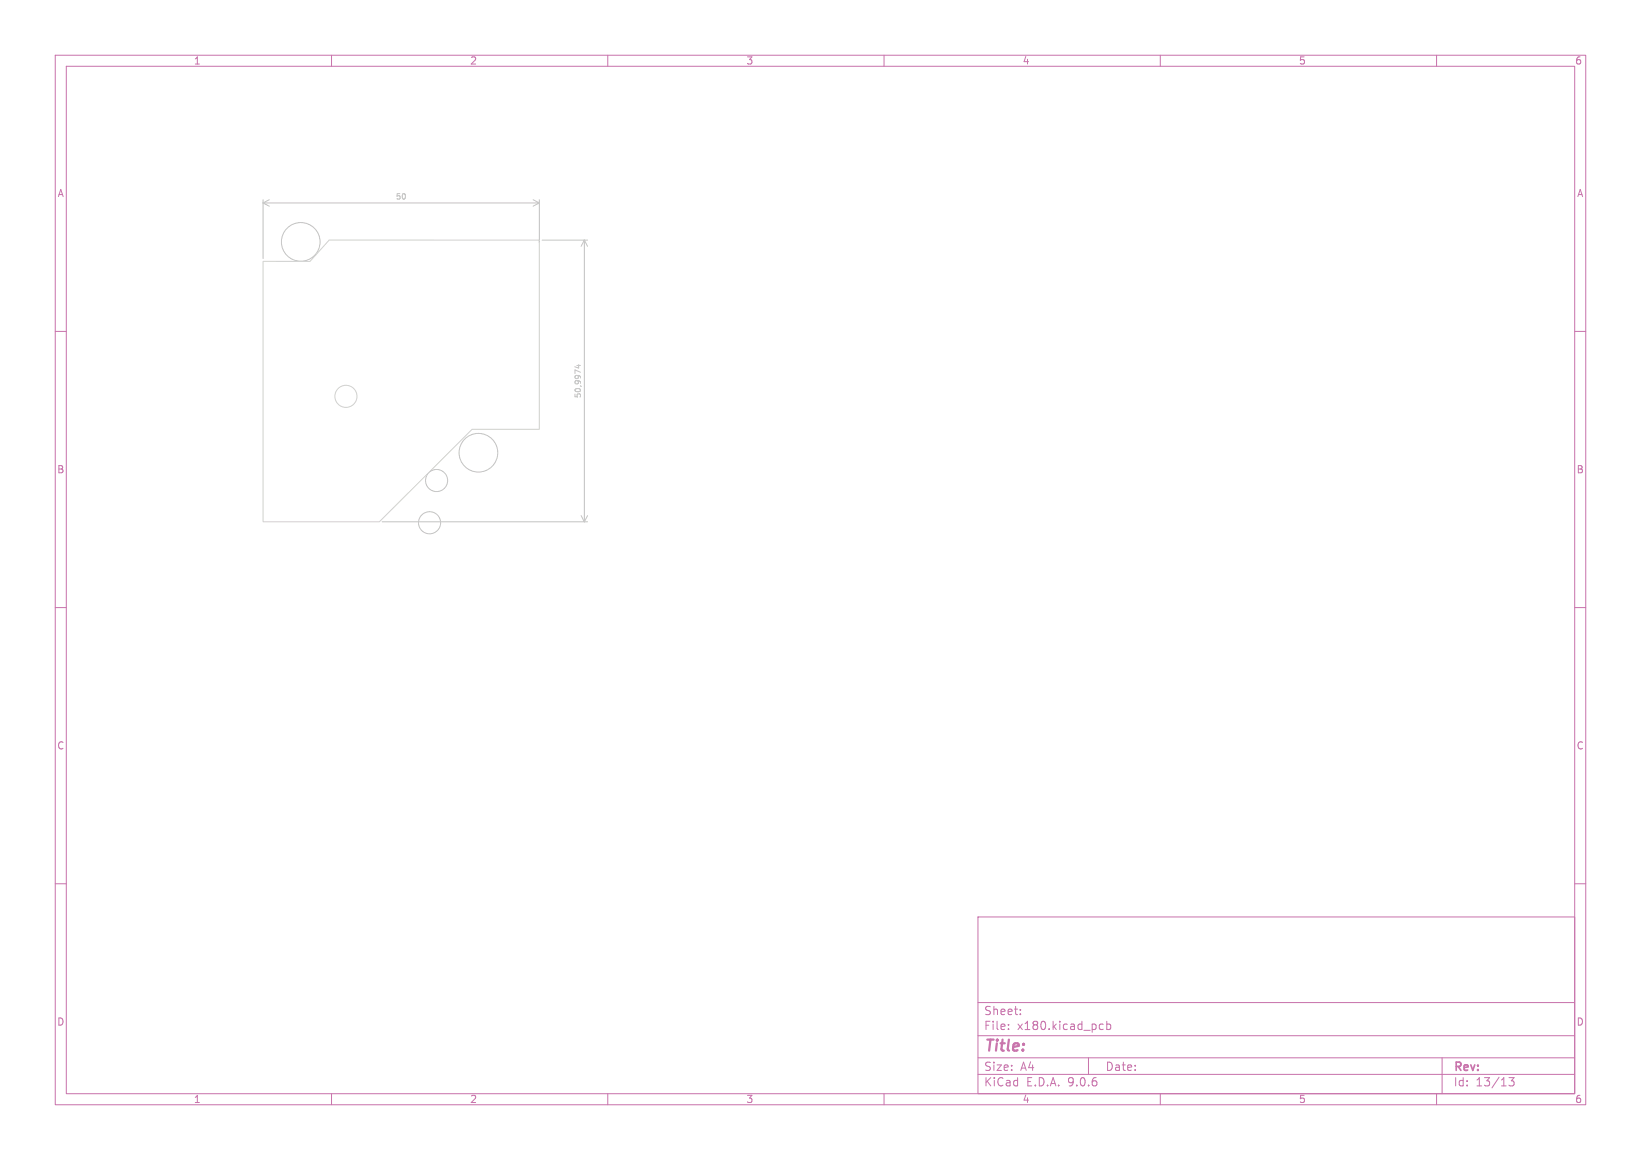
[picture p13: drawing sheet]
<svg xmlns="http://www.w3.org/2000/svg" width="297mm" height="210mm" viewBox="0 0 297 210" stroke-linecap="round" stroke-linejoin="round" font-family="sans-serif">
<defs><g id="words">
<text font-size="2.8" fill="#c872ab" x="178" y="190.9">Title:</text>
<g font-size="2.1" fill="#c872ab">
<text x="178" y="184">Sheet:</text>
<text x="178" y="186.7">File:</text>
<text x="184.1" y="186.7">x180.kicad_pcb</text>
<text x="178" y="196.9">KiCad</text>
<text x="178" y="194.1">Size:</text>
<text x="184.7" y="194.1">A4</text>
<text x="185.7" y="196.9">E.D.A.</text>
<text x="193.3" y="196.9">9.0.6</text>
<text x="200" y="194.1">Date:</text>
<text x="263" y="194.3">Rev:</text>
<text x="263" y="196.9">Id:</text>
<text x="267.1" y="196.9">13/13</text>
</g>
<g font-size="1.8" fill="#c872ab">
<text x="35" y="11.9">1</text>
<text x="85" y="11.9">2</text>
<text x="135" y="11.9">3</text>
<text x="185" y="11.9">4</text>
<text x="235" y="11.9">5</text>
<text x="285" y="11.9">6</text>
<text x="10.3" y="35.9">A</text>
<text x="285.4" y="35.9">A</text>
<text x="10.3" y="85.9">B</text>
<text x="285.3" y="85.9">B</text>
<text x="10.3" y="135.9">C</text>
<text x="285.3" y="135.9">C</text>
<text x="10.3" y="185.9">D</text>
<text x="285.3" y="185.9">D</text>
<text x="35" y="199.9">1</text>
<text x="85" y="199.9">2</text>
<text x="135" y="199.9">3</text>
<text x="185" y="199.9">4</text>
<text x="235" y="199.9">5</text>
<text x="285" y="199.9">6</text>
</g>
<g font-size="1.4" fill="#c2c2c2">
<text x="71.5" y="36.3">50</text>
<text x="105.3" y="72.2" transform="rotate(-90 105.3 72.2)">50,9974</text>
</g>
</g></defs>
<g fill="none" stroke="#c872ab" stroke-width=".18">
<path d="M10 10h277v190h-277zM12 12h273v186h-273zM60 10v2M110 10v2M160 10v2M210 10v2M260 10v2M10 60h2M285 60h2M10 110h2M285 110h2M10 160h2"/>
<path d="M177 166h108v32h-108zM285 160h2M60 198v2M110 198v2M160 198v2M177 194.5h108M177 191.5h108M177 187.5h108M177 181.5h108M182.5 186.3v.1M182.5 185.5v.1M184.7 183.6v.1"/>
<path d="M184.7 182.8v.1M197 191.5v3M199.2 185.4l.5 .1M199.7 186.3l-.5 .1M200.3 185.5l.4-.1 .3 .3v.4l-.1 .2h-.6M200.3 184.9v1.5M210 198v2M260 198v2M261 191.5v6.5M273.1 195.1h.9l-.5 .6 .5 .1v.7l-.3 .1h-.4l-.2-.1"/>
</g>
<g fill="none" stroke="#c2c2c2" stroke-width=".18">
<path d="M47.6 36.2v10.6M47.6 36.7h50M47.6 36.7l1.1 .6M48.7 36.2l-1.1 .5M96.5 36.2l1.1 .5M97.6 36.2v7.8M97.6 36.7l-1.1 .6M98.1 43.5h8.2M105.8 43.5v51M105.8 43.5l.5 1.1M105.8 43.5l-.6 1.1M104.4 66.2h.7"/>
<path d="M104.7 66v.6l-.7-.2M69.2 94.5h37.1M105.2 93.3l.6 1.2M106.3 93.3l-.5 1.2"/>
<circle cx="54.4" cy="43.8" r="3.5"/>
<circle cx="77.7" cy="94.6" r="2"/>
<circle cx="79" cy="87" r="2"/>
<circle cx="86.6" cy="82" r="3.5"/>
</g>
<g fill="none" stroke="#d0d2cd" stroke-width=".18">
<path d="M47.6 47.3h8.5l3.5-3.8h38v34.2h-12.2l-16.7 16.8h-21.1z"/>
<circle cx="62.6" cy="71.8" r="2"/>
</g>
<use href="#words"/>
</svg>
